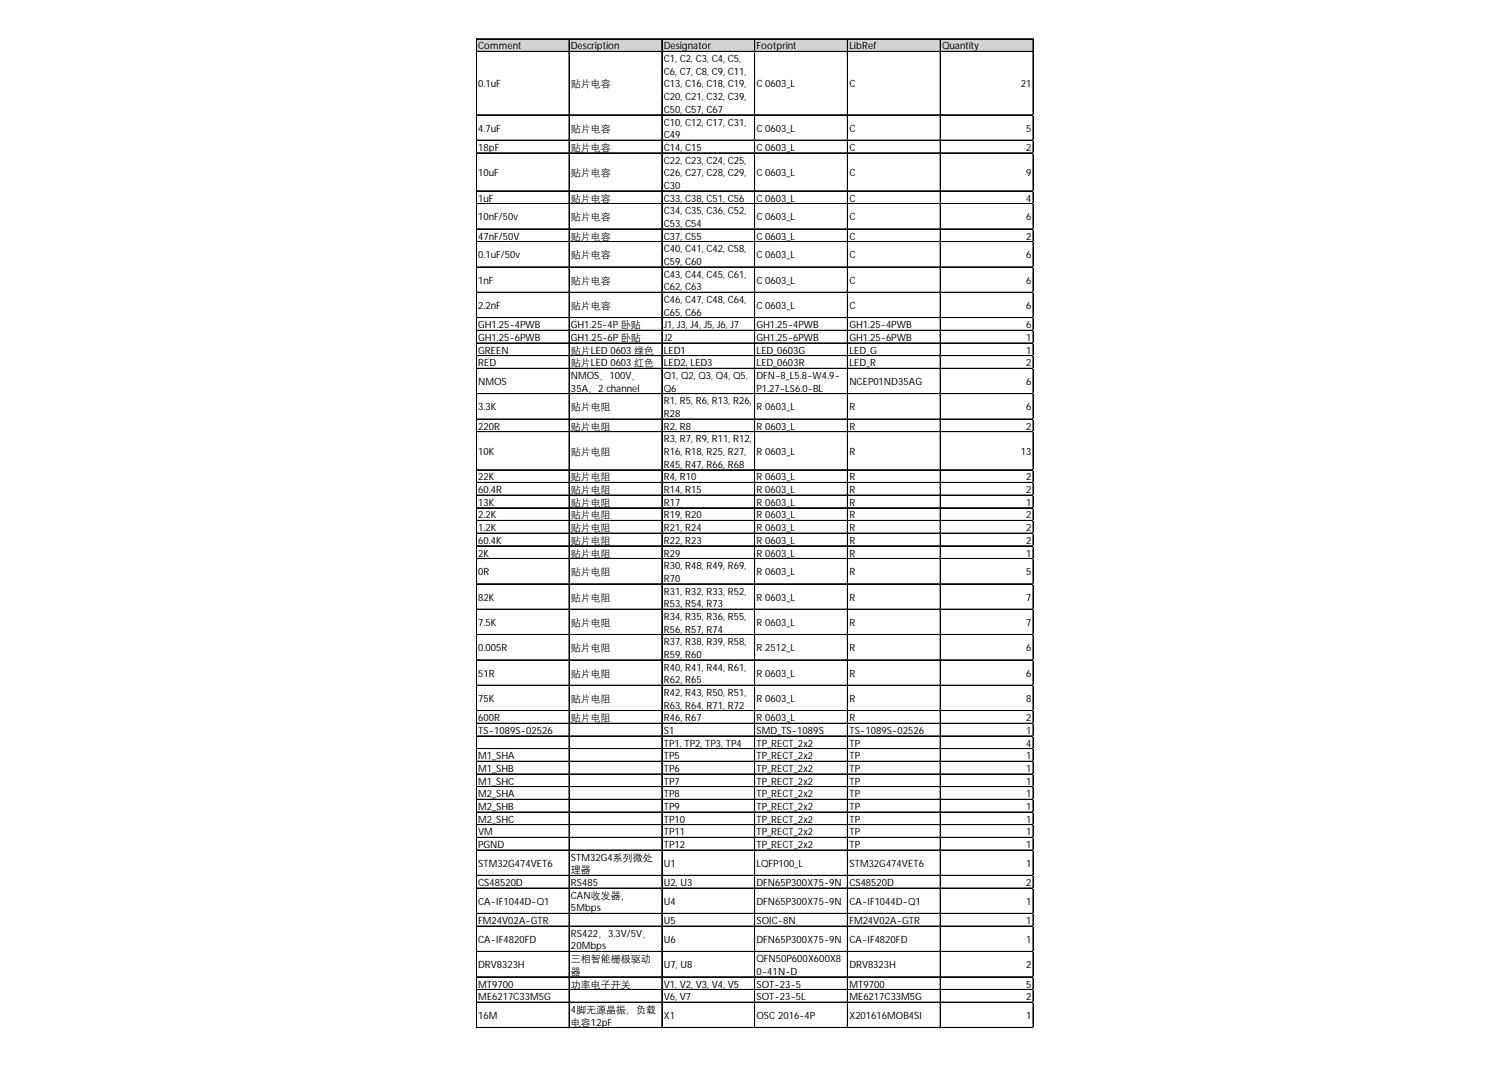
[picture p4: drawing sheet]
<svg xmlns="http://www.w3.org/2000/svg" width="297mm" height="210mm" viewBox="0 0 297 210" stroke-linecap="round" stroke-linejoin="round" font-family="sans-serif">
<defs><g id="words">
<g font-size="2">
<text x="94" y="9.7">Comment</text>
<text x="112.2" y="9.7">Description</text>
<text x="130.5" y="9.7">Designator</text>
<text x="148.7" y="9.7">Footprint</text>
<text x="167" y="9.7">LibRef</text>
<text x="185.2" y="9.7">Quantity</text>
<text x="94" y="17.2">0.1uF</text>
<text x="112.2" y="17.2">贴片电容</text>
<text x="130.5" y="12.2">C1, C2, C3, C4, C5,</text>
<text x="130.5" y="14.7">C6, C7, C8, C9, C11,</text>
<text x="130.5" y="17.2">C13, C16, C18, C19,</text>
<text x="148.7" y="17.2">C0603_L</text>
<text x="167" y="17.2">C</text>
<text x="200.7" y="17.2">21</text>
<text x="130.5" y="19.7">C20, C21, C32, C39,</text>
<text x="130.5" y="22.2">C50, C57, C67</text>
<text x="94" y="25.8">4.7uF</text>
<text x="94" y="29.7">18pF</text>
<text x="112.2" y="25.8">贴片电容</text>
<text x="112.2" y="29.7">贴片电容</text>
<text x="130.5" y="24.7">C10, C12, C17, C31,</text>
<text x="130.5" y="27.2">C49</text>
<text x="130.5" y="29.7">C14, C15</text>
<text x="148.7" y="25.8">C0603_L</text>
<text x="148.7" y="29.7">C0603_L</text>
<text x="167" y="25.8">C</text>
<text x="167" y="29.7">C</text>
<text x="201.7" y="25.8">5</text>
<text x="201.7" y="29.7">2</text>
<text x="94" y="34.6">10uF</text>
<text x="112.2" y="34.6">贴片电容</text>
<text x="130.5" y="32.1">C22, C23, C24, C25,</text>
<text x="130.5" y="34.6">C26, C27, C28, C29,</text>
<text x="148.7" y="34.6">C0603_L</text>
<text x="167" y="34.6">C</text>
<text x="201.7" y="34.6">9</text>
<text x="94" y="39.6">1uF</text>
<text x="112.2" y="39.6">贴片电容</text>
<text x="130.5" y="37.1">C30</text>
<text x="130.5" y="39.6">C33, C38, C51, C56</text>
<text x="148.7" y="39.6">C0603_L</text>
<text x="167" y="39.6">C</text>
<text x="201.7" y="39.6">4</text>
<text x="94" y="43.3">10nF/50v</text>
<text x="94" y="47.1">47nF/50V</text>
<text x="112.2" y="43.3">贴片电容</text>
<text x="112.2" y="47.1">贴片电容</text>
<text x="130.5" y="42.1">C34, C35, C36, C52,</text>
<text x="130.5" y="44.6">C53, C54</text>
<text x="130.5" y="47.1">C37, C55</text>
<text x="148.7" y="43.3">C0603_L</text>
<text x="148.7" y="47.1">C0603_L</text>
<text x="167" y="43.3">C</text>
<text x="167" y="47.1">C</text>
<text x="201.7" y="43.3">6</text>
<text x="201.7" y="47.1">2</text>
<text x="94" y="50.8">0.1uF/50v</text>
<text x="112.2" y="50.8">贴片电容</text>
<text x="130.5" y="49.6">C40, C41, C42, C58,</text>
<text x="130.5" y="52.1">C59, C60</text>
<text x="148.7" y="50.8">C0603_L</text>
<text x="167" y="50.8">C</text>
<text x="201.7" y="50.8">6</text>
<text x="94" y="55.7">1nF</text>
<text x="112.2" y="55.7">贴片电容</text>
<text x="130.5" y="54.6">C43, C44, C45, C61,</text>
<text x="130.5" y="57.1">C62, C63</text>
<text x="130.5" y="59.5">C46, C47, C48, C64,</text>
<text x="148.7" y="55.7">C0603_L</text>
<text x="167" y="55.7">C</text>
<text x="201.7" y="55.7">6</text>
<text x="94" y="60.7">2.2nF</text>
<text x="94" y="64.5">GH1.25-4PWB</text>
<text x="112.2" y="60.7">贴片电容</text>
<text x="112.2" y="64.5">GH1.25-4P卧贴</text>
<text x="130.5" y="62">C65, C66</text>
<text x="130.5" y="64.5">J1, J3, J4, J5, J6, J7</text>
<text x="148.7" y="60.7">C0603_L</text>
<text x="148.7" y="64.5">GH1.25-4PWB</text>
<text x="167" y="60.7">C</text>
<text x="167" y="64.5">GH1.25-4PWB</text>
<text x="201.7" y="60.7">6</text>
<text x="201.7" y="64.5">6</text>
<text x="94" y="67">GH1.25-6PWB</text>
<text x="94" y="69.5">GREEN</text>
<text x="112.2" y="67">GH1.25-6P卧贴</text>
<text x="112.2" y="69.5">贴片LED 0603绿色</text>
<text x="130.5" y="67">J2</text>
<text x="130.5" y="69.5">LED1</text>
<text x="148.7" y="67">GH1.25-6PWB</text>
<text x="148.7" y="69.5">LED_0603G</text>
<text x="167" y="67">GH1.25-6PWB</text>
<text x="167" y="69.5">LED_G</text>
<text x="201.7" y="67">1</text>
<text x="201.7" y="69.5">1</text>
<text x="94" y="72">RED</text>
<text x="94" y="75.7">NMOS</text>
<text x="112.2" y="72">贴片LED 0603红色</text>
<text x="112.2" y="74.5">NMOS，100V，</text>
<text x="112.2" y="77">35A，2 channel</text>
<text x="130.5" y="72">LED2, LED3</text>
<text x="130.5" y="74.5">Q1, Q2, Q3, Q4, Q5,</text>
<text x="130.5" y="77">Q6</text>
<text x="148.7" y="72">LED_0603R</text>
<text x="148.7" y="74.5">DFN-8_L5.8-W4.9-</text>
<text x="148.7" y="77">P1.27-LS6.0-BL</text>
<text x="167" y="72">LED_R</text>
<text x="167" y="75.7">NCEP01ND35AG</text>
<text x="201.7" y="72">2</text>
<text x="201.7" y="75.7">6</text>
<text x="94" y="80.7">3.3K</text>
<text x="112.2" y="80.7">贴片电阻</text>
<text x="130.5" y="79.5">R1, R5, R6, R13, R26,</text>
<text x="130.5" y="82">R28</text>
<text x="148.7" y="80.7">R 0603_L</text>
<text x="167" y="80.7">R</text>
<text x="201.7" y="80.7">6</text>
<text x="94" y="84.5">220R</text>
<text x="94" y="89.4">10K</text>
<text x="112.2" y="84.5">贴片电阻</text>
<text x="112.2" y="89.4">贴片电阻</text>
<text x="130.5" y="84.5">R2, R8</text>
<text x="130.5" y="87">R3, R7, R9, R11, R12,</text>
<text x="130.5" y="89.4">R16, R18, R25, R27,</text>
<text x="148.7" y="84.5">R 0603_L</text>
<text x="148.7" y="89.4">R 0603_L</text>
<text x="167" y="84.5">R</text>
<text x="167" y="89.4">R</text>
<text x="200.7" y="89.4">13</text>
<text x="201.7" y="84.5">2</text>
<text x="94" y="94.4">22K</text>
<text x="112.2" y="94.4">贴片电阻</text>
<text x="130.5" y="91.9">R45, R47, R66, R68</text>
<text x="130.5" y="94.4">R4, R10</text>
<text x="148.7" y="94.4">R 0603_L</text>
<text x="167" y="94.4">R</text>
<text x="201.7" y="94.4">2</text>
<text x="94" y="96.9">60.4R</text>
<text x="94" y="99.4">13K</text>
<text x="94" y="101.9">2.2K</text>
<text x="112.2" y="96.9">贴片电阻</text>
<text x="112.2" y="99.4">贴片电阻</text>
<text x="112.2" y="101.9">贴片电阻</text>
<text x="130.5" y="96.9">R14, R15</text>
<text x="130.5" y="99.4">R17</text>
<text x="130.5" y="101.9">R19, R20</text>
<text x="148.7" y="96.9">R 0603_L</text>
<text x="148.7" y="99.4">R 0603_L</text>
<text x="148.7" y="101.9">R 0603_L</text>
<text x="167" y="96.9">R</text>
<text x="167" y="99.4">R</text>
<text x="167" y="101.9">R</text>
<text x="201.7" y="96.9">2</text>
<text x="201.7" y="99.4">1</text>
<text x="201.7" y="101.9">2</text>
<text x="94" y="104.4">1.2K</text>
<text x="94" y="106.9">60.4K</text>
<text x="112.2" y="104.4">贴片电阻</text>
<text x="112.2" y="106.9">贴片电阻</text>
<text x="130.5" y="104.4">R21, R24</text>
<text x="130.5" y="106.9">R22, R23</text>
<text x="148.7" y="104.4">R 0603_L</text>
<text x="148.7" y="106.9">R 0603_L</text>
<text x="167" y="104.4">R</text>
<text x="167" y="106.9">R</text>
<text x="201.7" y="104.4">2</text>
<text x="201.7" y="106.9">2</text>
<text x="94" y="109.4">2K</text>
<text x="94" y="113">0R</text>
<text x="112.2" y="109.4">贴片电阻</text>
<text x="112.2" y="113">贴片电阻</text>
<text x="130.5" y="109.4">R29</text>
<text x="130.5" y="111.9">R30, R48, R49, R69,</text>
<text x="148.7" y="109.4">R 0603_L</text>
<text x="148.7" y="113">R 0603_L</text>
<text x="167" y="109.4">R</text>
<text x="167" y="113">R</text>
<text x="201.7" y="109.4">1</text>
<text x="201.7" y="113">5</text>
<text x="94" y="118">82K</text>
<text x="112.2" y="118">贴片电阻</text>
<text x="130.5" y="114.4">R70</text>
<text x="130.5" y="116.9">R31, R32, R33, R52,</text>
<text x="130.5" y="119.3">R53, R54, R73</text>
<text x="148.7" y="118">R 0603_L</text>
<text x="167" y="118">R</text>
<text x="201.7" y="118">7</text>
<text x="94" y="123">7.5K</text>
<text x="112.2" y="123">贴片电阻</text>
<text x="130.5" y="121.8">R34, R35, R36, R55,</text>
<text x="130.5" y="124.3">R56, R57, R74</text>
<text x="148.7" y="123">R 0603_L</text>
<text x="167" y="123">R</text>
<text x="201.7" y="123">7</text>
<text x="94" y="128">0.005R</text>
<text x="112.2" y="128">贴片电阻</text>
<text x="130.5" y="126.8">R37, R38, R39, R58,</text>
<text x="130.5" y="129.3">R59, R60</text>
<text x="130.5" y="131.8">R40, R41, R44, R61,</text>
<text x="148.7" y="128">R 2512_L</text>
<text x="167" y="128">R</text>
<text x="201.7" y="128">6</text>
<text x="94" y="133">51R</text>
<text x="94" y="138">75K</text>
<text x="112.2" y="133">贴片电阻</text>
<text x="112.2" y="138">贴片电阻</text>
<text x="130.5" y="134.3">R62, R65</text>
<text x="130.5" y="136.8">R42, R43, R50, R51,</text>
<text x="148.7" y="133">R 0603_L</text>
<text x="148.7" y="138">R 0603_L</text>
<text x="167" y="133">R</text>
<text x="167" y="138">R</text>
<text x="201.7" y="133">6</text>
<text x="201.7" y="138">8</text>
<text x="94" y="141.8">600R</text>
<text x="112.2" y="141.8">贴片电阻</text>
<text x="130.5" y="139.3">R63, R64, R71, R72</text>
<text x="130.5" y="141.8">R46, R67</text>
<text x="148.7" y="141.8">R 0603_L</text>
<text x="167" y="141.8">R</text>
<text x="201.7" y="141.8">2</text>
<text x="94" y="144.3">TS-1089S-02526</text>
<text x="94" y="149.2">M1_SHA</text>
<text x="130.5" y="144.3">S1</text>
<text x="130.5" y="146.7">TP1, TP2, TP3, TP4</text>
<text x="130.5" y="149.2">TP5</text>
<text x="148.7" y="144.3">SMD_TS-1089S</text>
<text x="148.7" y="146.7">TP_RECT_2x2</text>
<text x="148.7" y="149.2">TP_RECT_2x2</text>
<text x="167" y="144.3">TS-1089S-02526</text>
<text x="167" y="146.7">TP</text>
<text x="167" y="149.2">TP</text>
<text x="201.7" y="144.3">1</text>
<text x="201.7" y="146.7">4</text>
<text x="201.7" y="149.2">1</text>
<text x="94" y="151.7">M1_SHB</text>
<text x="94" y="154.2">M1_SHC</text>
<text x="130.5" y="151.7">TP6</text>
<text x="130.5" y="154.2">TP7</text>
<text x="148.7" y="151.7">TP_RECT_2x2</text>
<text x="148.7" y="154.2">TP_RECT_2x2</text>
<text x="167" y="151.7">TP</text>
<text x="167" y="154.2">TP</text>
<text x="201.7" y="151.7">1</text>
<text x="201.7" y="154.2">1</text>
<text x="94" y="156.7">M2_SHA</text>
<text x="94" y="159.2">M2_SHB</text>
<text x="94" y="161.7">M2_SHC</text>
<text x="130.5" y="156.7">TP8</text>
<text x="130.5" y="159.2">TP9</text>
<text x="130.5" y="161.7">TP10</text>
<text x="148.7" y="156.7">TP_RECT_2x2</text>
<text x="148.7" y="159.2">TP_RECT_2x2</text>
<text x="148.7" y="161.7">TP_RECT_2x2</text>
<text x="167" y="156.7">TP</text>
<text x="167" y="159.2">TP</text>
<text x="167" y="161.7">TP</text>
<text x="201.7" y="156.7">1</text>
<text x="201.7" y="159.2">1</text>
<text x="201.7" y="161.7">1</text>
<text x="94" y="164.2">VM</text>
<text x="94" y="166.7">PGND</text>
<text x="130.5" y="164.2">TP11</text>
<text x="130.5" y="166.7">TP12</text>
<text x="148.7" y="164.2">TP_RECT_2x2</text>
<text x="148.7" y="166.7">TP_RECT_2x2</text>
<text x="167" y="164.2">TP</text>
<text x="167" y="166.7">TP</text>
<text x="201.7" y="164.2">1</text>
<text x="201.7" y="166.7">1</text>
<text x="94" y="170.3">STM32G474VET6</text>
<text x="112.2" y="169.2">STM32G4系列微处</text>
<text x="112.2" y="171.7">理器</text>
<text x="130.5" y="170.3">U1</text>
<text x="148.7" y="170.3">LQFP100_L</text>
<text x="167" y="170.3">STM32G474VET6</text>
<text x="201.7" y="170.3">1</text>
<text x="94" y="174.2">CS48520D</text>
<text x="94" y="177.8">CA-IF1044D-Q1</text>
<text x="112.2" y="174.2">RS485</text>
<text x="112.2" y="176.6">CAN收发器，</text>
<text x="112.2" y="179.1">5Mbps</text>
<text x="130.5" y="174.2">U2, U3</text>
<text x="130.5" y="177.8">U4</text>
<text x="148.7" y="174.2">DFN65P300X75-9N</text>
<text x="148.7" y="177.8">DFN65P300X75-9N</text>
<text x="167" y="174.2">CS48520D</text>
<text x="167" y="177.8">CA-IF1044D-Q1</text>
<text x="201.7" y="174.2">2</text>
<text x="201.7" y="177.8">1</text>
<text x="94" y="181.6">FM24V02A-GTR</text>
<text x="94" y="185.3">CA-IF4820FD</text>
<text x="112.2" y="184.1">RS422，3.3V/5V，</text>
<text x="130.5" y="181.6">U5</text>
<text x="130.5" y="185.3">U6</text>
<text x="148.7" y="181.6">SOIC-8N</text>
<text x="148.7" y="185.3">DFN65P300X75-9N</text>
<text x="167" y="181.6">FM24V02A-GTR</text>
<text x="167" y="185.3">CA-IF4820FD</text>
<text x="201.7" y="181.6">1</text>
<text x="201.7" y="185.3">1</text>
<text x="94" y="190.3">DRV8323H</text>
<text x="112.2" y="186.6">20Mbps</text>
<text x="112.2" y="189.1">三相智能栅极驱动</text>
<text x="112.2" y="191.6">器</text>
<text x="130.5" y="190.3">U7, U8</text>
<text x="148.7" y="189.1">QFN50P600X600X8</text>
<text x="148.7" y="191.6">0-41N-D</text>
<text x="167" y="190.3">DRV8323H</text>
<text x="201.7" y="190.3">2</text>
<text x="94" y="194.1">MT9700</text>
<text x="94" y="196.6">ME6217C33M5G</text>
<text x="112.2" y="194.1">功率电子开关</text>
<text x="130.5" y="194.1">V1, V2, V3, V4, V5</text>
<text x="130.5" y="196.6">V6, V7</text>
<text x="148.7" y="194.1">SOT-23-5</text>
<text x="148.7" y="196.6">SOT-23-5L</text>
<text x="167" y="194.1">MT9700</text>
<text x="167" y="196.6">ME6217C33M5G</text>
<text x="201.7" y="194.1">5</text>
<text x="201.7" y="196.6">2</text>
<text x="94" y="200.2">16M</text>
<text x="112.2" y="199.1">4脚无源晶振，负载</text>
<text x="112.2" y="201.6">电容12pF</text>
<text x="130.5" y="200.2">X1</text>
<text x="148.7" y="200.2">OSC2016-4P</text>
<text x="167" y="200.2">X201616MOB4SI</text>
<text x="201.7" y="200.2">1</text>
</g>
</g></defs>
<path d="M93.7 7.7h109.5v2.5h-109.5z" fill="#d3d3d3"/>
<g fill="none" stroke="#000" stroke-width=".2">
<path d="M93.6 7.6v194.5M93.7 7.6v194.5M93.7 7.6h109.5M93.7 7.7h109.5M93.7 10.1h109.5M93.7 10.2h109.5M111.9 7.7v194.4M130.1 7.7v194.4M130.2 7.7v194.4M148.3 7.7v194.4M148.4 7.7v194.4M166.6 7.7v194.4"/>
<path d="M184.8 7.7v194.4M184.9 7.7v194.4M203.1 7.7v194.4M93.7 22.6h109.5M93.7 27.5h109.5M93.7 27.6h109.5M93.7 30h109.5M93.7 30.1h109.5M93.7 37.5h109.5M93.7 37.6h109.5M93.7 40h109.5M93.7 40.1h109.5"/>
<path d="M93.7 45h109.5M93.7 47.5h109.5M93.7 52.4h109.5M93.7 52.5h109.5M93.7 57.4h109.5M93.7 57.5h109.5M93.7 62.4h109.5M93.7 62.5h109.5M93.7 64.9h109.5M93.7 65h109.5M93.7 67.4h109.5M93.7 67.5h109.5"/>
<path d="M93.7 69.9h109.5M93.7 70h109.5M93.7 72.4h109.5M93.7 77.4h109.5M93.7 82.3h109.5M93.7 82.4h109.5M93.7 84.8h109.5M93.7 84.9h109.5M93.7 92.3h109.5M93.7 92.4h109.5M93.7 94.8h109.5M93.7 94.9h109.5"/>
<path d="M93.7 97.3h109.5M93.7 97.4h109.5M93.7 99.8h109.5M93.7 99.9h109.5M93.7 102.3h109.5M93.7 104.8h109.5M93.7 107.3h109.5M93.7 109.8h109.5M93.7 114.7h109.5M93.7 114.8h109.5M93.7 119.7h109.5M93.7 119.8h109.5"/>
<path d="M93.7 124.7h109.5M93.7 124.8h109.5M93.7 129.7h109.5M93.7 134.7h109.5M93.7 139.6h109.5M93.7 139.7h109.5M93.7 142.1h109.5M93.7 142.2h109.5M93.7 144.6h109.5M93.7 144.7h109.5M93.7 147.1h109.5M93.7 147.2h109.5"/>
<path d="M93.7 149.6h109.5M93.7 149.7h109.5M93.7 152.1h109.5M93.7 152.2h109.5M93.7 154.6h109.5M93.7 154.7h109.5M93.7 157.1h109.5M93.7 157.2h109.5M93.7 159.6h109.5M93.7 162.1h109.5M93.7 164.6h109.5M93.7 167.1h109.5"/>
<path d="M93.7 172h109.5M93.7 172.1h109.5M93.7 174.5h109.5M93.7 174.6h109.5M93.7 179.5h109.5M93.7 179.6h109.5M93.7 182h109.5M93.7 182.1h109.5M93.7 187h109.5M93.7 192h109.5M93.7 194.5h109.5M93.7 196.9h109.5"/>
<path d="M93.7 197h109.5M93.7 201.9h109.5M93.7 202h109.5"/>
</g>
<path d="M93.6 202.1h.1" fill="none" stroke="#d4d4d4" stroke-width=".2"/>
<path d="M93.6 202.1h.1z" fill="#d4d4d4"/>
<path d="M111.9 202.1h.1" fill="none" stroke="#d4d4d4" stroke-width=".2"/>
<path d="M111.9 202.1h.1z" fill="#d4d4d4"/>
<path d="M130.1 202.1h.1" fill="none" stroke="#d4d4d4" stroke-width=".2"/>
<path d="M130.1 202.1h.1z" fill="#d4d4d4"/>
<path d="M148.3 202.1h.1" fill="none" stroke="#d4d4d4" stroke-width=".2"/>
<path d="M148.3 202.1h.2z" fill="#d4d4d4"/>
<path d="M166.6 202.1h.1" fill="none" stroke="#d4d4d4" stroke-width=".2"/>
<path d="M166.6 202.1h.1z" fill="#d4d4d4"/>
<path d="M184.8 202.1h.1" fill="none" stroke="#d4d4d4" stroke-width=".2"/>
<path d="M184.8 202.1h.1z" fill="#d4d4d4"/>
<path d="M203.1 202.1h.1" fill="none" stroke="#d4d4d4" stroke-width=".2"/>
<path d="M203.1 202.1h.1z" fill="#d4d4d4"/>
<path d="M203.2 22.6h.1" fill="none" stroke="#d4d4d4" stroke-width=".2"/>
<path d="M203.2 22.6v.1z" fill="#d4d4d4"/>
<path d="M203.2 27.5h.1" fill="none" stroke="#d4d4d4" stroke-width=".2"/>
<path d="M203.2 27.5v.2z" fill="#d4d4d4"/>
<path d="M203.2 30h.1" fill="none" stroke="#d4d4d4" stroke-width=".2"/>
<path d="M203.2 30v.2z" fill="#d4d4d4"/>
<path d="M203.2 37.5h.1" fill="none" stroke="#d4d4d4" stroke-width=".2"/>
<path d="M203.2 37.5v.1z" fill="#d4d4d4"/>
<path d="M203.2 40h.1" fill="none" stroke="#d4d4d4" stroke-width=".2"/>
<path d="M203.2 40v.1z" fill="#d4d4d4"/>
<path d="M203.2 45h.1" fill="none" stroke="#d4d4d4" stroke-width=".2"/>
<path d="M203.2 45v.1z" fill="#d4d4d4"/>
<path d="M203.2 47.5h.1" fill="none" stroke="#d4d4d4" stroke-width=".2"/>
<path d="M203.2 47.5v.1z" fill="#d4d4d4"/>
<path d="M203.2 52.4h.1" fill="none" stroke="#d4d4d4" stroke-width=".2"/>
<path d="M203.2 52.4v.2z" fill="#d4d4d4"/>
<path d="M203.2 57.4h.1" fill="none" stroke="#d4d4d4" stroke-width=".2"/>
<path d="M203.2 57.4v.2z" fill="#d4d4d4"/>
<path d="M203.2 62.4h.1" fill="none" stroke="#d4d4d4" stroke-width=".2"/>
<path d="M203.2 62.4v.1z" fill="#d4d4d4"/>
<path d="M203.2 64.9h.1" fill="none" stroke="#d4d4d4" stroke-width=".2"/>
<path d="M203.2 64.9v.1z" fill="#d4d4d4"/>
<path d="M203.2 67.4h.1" fill="none" stroke="#d4d4d4" stroke-width=".2"/>
<path d="M203.2 67.4v.1z" fill="#d4d4d4"/>
<path d="M203.2 69.9h.1" fill="none" stroke="#d4d4d4" stroke-width=".2"/>
<path d="M203.2 69.9v.1z" fill="#d4d4d4"/>
<path d="M203.2 72.4h.1" fill="none" stroke="#d4d4d4" stroke-width=".2"/>
<path d="M203.2 72.4v.1z" fill="#d4d4d4"/>
<path d="M203.2 77.4h.1" fill="none" stroke="#d4d4d4" stroke-width=".2"/>
<path d="M203.2 77.4v.1z" fill="#d4d4d4"/>
<path d="M203.2 82.3h.1" fill="none" stroke="#d4d4d4" stroke-width=".2"/>
<path d="M203.2 82.3v.2z" fill="#d4d4d4"/>
<path d="M203.2 84.8h.1" fill="none" stroke="#d4d4d4" stroke-width=".2"/>
<path d="M203.2 84.8v.2z" fill="#d4d4d4"/>
<path d="M203.2 92.3h.1" fill="none" stroke="#d4d4d4" stroke-width=".2"/>
<path d="M203.2 92.3v.1z" fill="#d4d4d4"/>
<path d="M203.2 94.8h.1" fill="none" stroke="#d4d4d4" stroke-width=".2"/>
<path d="M203.2 94.8v.1z" fill="#d4d4d4"/>
<path d="M203.2 97.3h.1" fill="none" stroke="#d4d4d4" stroke-width=".2"/>
<path d="M203.2 97.3v.1z" fill="#d4d4d4"/>
<path d="M203.2 99.8h.1" fill="none" stroke="#d4d4d4" stroke-width=".2"/>
<path d="M203.2 99.8v.1z" fill="#d4d4d4"/>
<path d="M203.2 102.3h.1" fill="none" stroke="#d4d4d4" stroke-width=".2"/>
<path d="M203.2 102.3v.1z" fill="#d4d4d4"/>
<path d="M203.2 104.8h.1" fill="none" stroke="#d4d4d4" stroke-width=".2"/>
<path d="M203.2 104.8v.1z" fill="#d4d4d4"/>
<path d="M203.2 107.3h.1" fill="none" stroke="#d4d4d4" stroke-width=".2"/>
<path d="M203.2 107.3v.1z" fill="#d4d4d4"/>
<path d="M203.2 109.8h.1" fill="none" stroke="#d4d4d4" stroke-width=".2"/>
<path d="M203.2 109.8v.1z" fill="#d4d4d4"/>
<path d="M203.2 114.7h.1" fill="none" stroke="#d4d4d4" stroke-width=".2"/>
<path d="M203.2 114.7v.2z" fill="#d4d4d4"/>
<path d="M203.2 119.7h.1" fill="none" stroke="#d4d4d4" stroke-width=".2"/>
<path d="M203.2 119.7v.1z" fill="#d4d4d4"/>
<path d="M203.2 124.7h.1" fill="none" stroke="#d4d4d4" stroke-width=".2"/>
<path d="M203.2 124.7v.1z" fill="#d4d4d4"/>
<path d="M203.2 129.7h.1" fill="none" stroke="#d4d4d4" stroke-width=".2"/>
<path d="M203.2 129.7v.1z" fill="#d4d4d4"/>
<path d="M203.2 134.7h.1" fill="none" stroke="#d4d4d4" stroke-width=".2"/>
<path d="M203.2 134.7v.1z" fill="#d4d4d4"/>
<path d="M203.2 139.6h.1" fill="none" stroke="#d4d4d4" stroke-width=".2"/>
<path d="M203.2 139.6v.2z" fill="#d4d4d4"/>
<path d="M203.2 142.1h.1" fill="none" stroke="#d4d4d4" stroke-width=".2"/>
<path d="M203.2 142.1v.2z" fill="#d4d4d4"/>
<path d="M203.2 144.6h.1" fill="none" stroke="#d4d4d4" stroke-width=".2"/>
<path d="M203.2 144.6v.2z" fill="#d4d4d4"/>
<path d="M203.2 147.1h.1" fill="none" stroke="#d4d4d4" stroke-width=".2"/>
<path d="M203.2 147.1v.2z" fill="#d4d4d4"/>
<path d="M203.2 149.6h.1" fill="none" stroke="#d4d4d4" stroke-width=".2"/>
<path d="M203.2 149.6v.1z" fill="#d4d4d4"/>
<path d="M203.2 152.1h.1" fill="none" stroke="#d4d4d4" stroke-width=".2"/>
<path d="M203.2 152.1v.1z" fill="#d4d4d4"/>
<path d="M203.2 154.6h.1" fill="none" stroke="#d4d4d4" stroke-width=".2"/>
<path d="M203.2 154.6v.1z" fill="#d4d4d4"/>
<path d="M203.2 157.1h.1" fill="none" stroke="#d4d4d4" stroke-width=".2"/>
<path d="M203.2 157.1v.1z" fill="#d4d4d4"/>
<path d="M203.2 159.6h.1" fill="none" stroke="#d4d4d4" stroke-width=".2"/>
<path d="M203.2 159.6v.1z" fill="#d4d4d4"/>
<path d="M203.2 162.1h.1" fill="none" stroke="#d4d4d4" stroke-width=".2"/>
<path d="M203.2 162.1v.1z" fill="#d4d4d4"/>
<path d="M203.2 164.6h.1" fill="none" stroke="#d4d4d4" stroke-width=".2"/>
<path d="M203.2 164.6v.1z" fill="#d4d4d4"/>
<path d="M203.2 167.1h.1" fill="none" stroke="#d4d4d4" stroke-width=".2"/>
<path d="M203.2 167.1v.1z" fill="#d4d4d4"/>
<path d="M203.2 172h.1" fill="none" stroke="#d4d4d4" stroke-width=".2"/>
<path d="M203.2 172v.2z" fill="#d4d4d4"/>
<path d="M203.2 174.5h.1" fill="none" stroke="#d4d4d4" stroke-width=".2"/>
<path d="M203.2 174.5v.2z" fill="#d4d4d4"/>
<path d="M203.2 179.5h.1" fill="none" stroke="#d4d4d4" stroke-width=".2"/>
<path d="M203.2 179.5v.1z" fill="#d4d4d4"/>
<path d="M203.2 182h.1" fill="none" stroke="#d4d4d4" stroke-width=".2"/>
<path d="M203.2 182v.1z" fill="#d4d4d4"/>
<path d="M203.2 187h.1" fill="none" stroke="#d4d4d4" stroke-width=".2"/>
<path d="M203.2 187v.1z" fill="#d4d4d4"/>
<path d="M203.2 192h.1" fill="none" stroke="#d4d4d4" stroke-width=".2"/>
<path d="M203.2 192v.1z" fill="#d4d4d4"/>
<path d="M203.2 194.5h.1" fill="none" stroke="#d4d4d4" stroke-width=".2"/>
<path d="M203.2 194.5v.1z" fill="#d4d4d4"/>
<path d="M203.2 196.9h.1" fill="none" stroke="#d4d4d4" stroke-width=".2"/>
<path d="M203.2 196.9v.2z" fill="#d4d4d4"/>
<path d="M203.2 201.9h.1" fill="none" stroke="#d4d4d4" stroke-width=".2"/>
<path d="M203.2 201.9v.2z" fill="#d4d4d4"/>
<use href="#words"/>
</svg>
